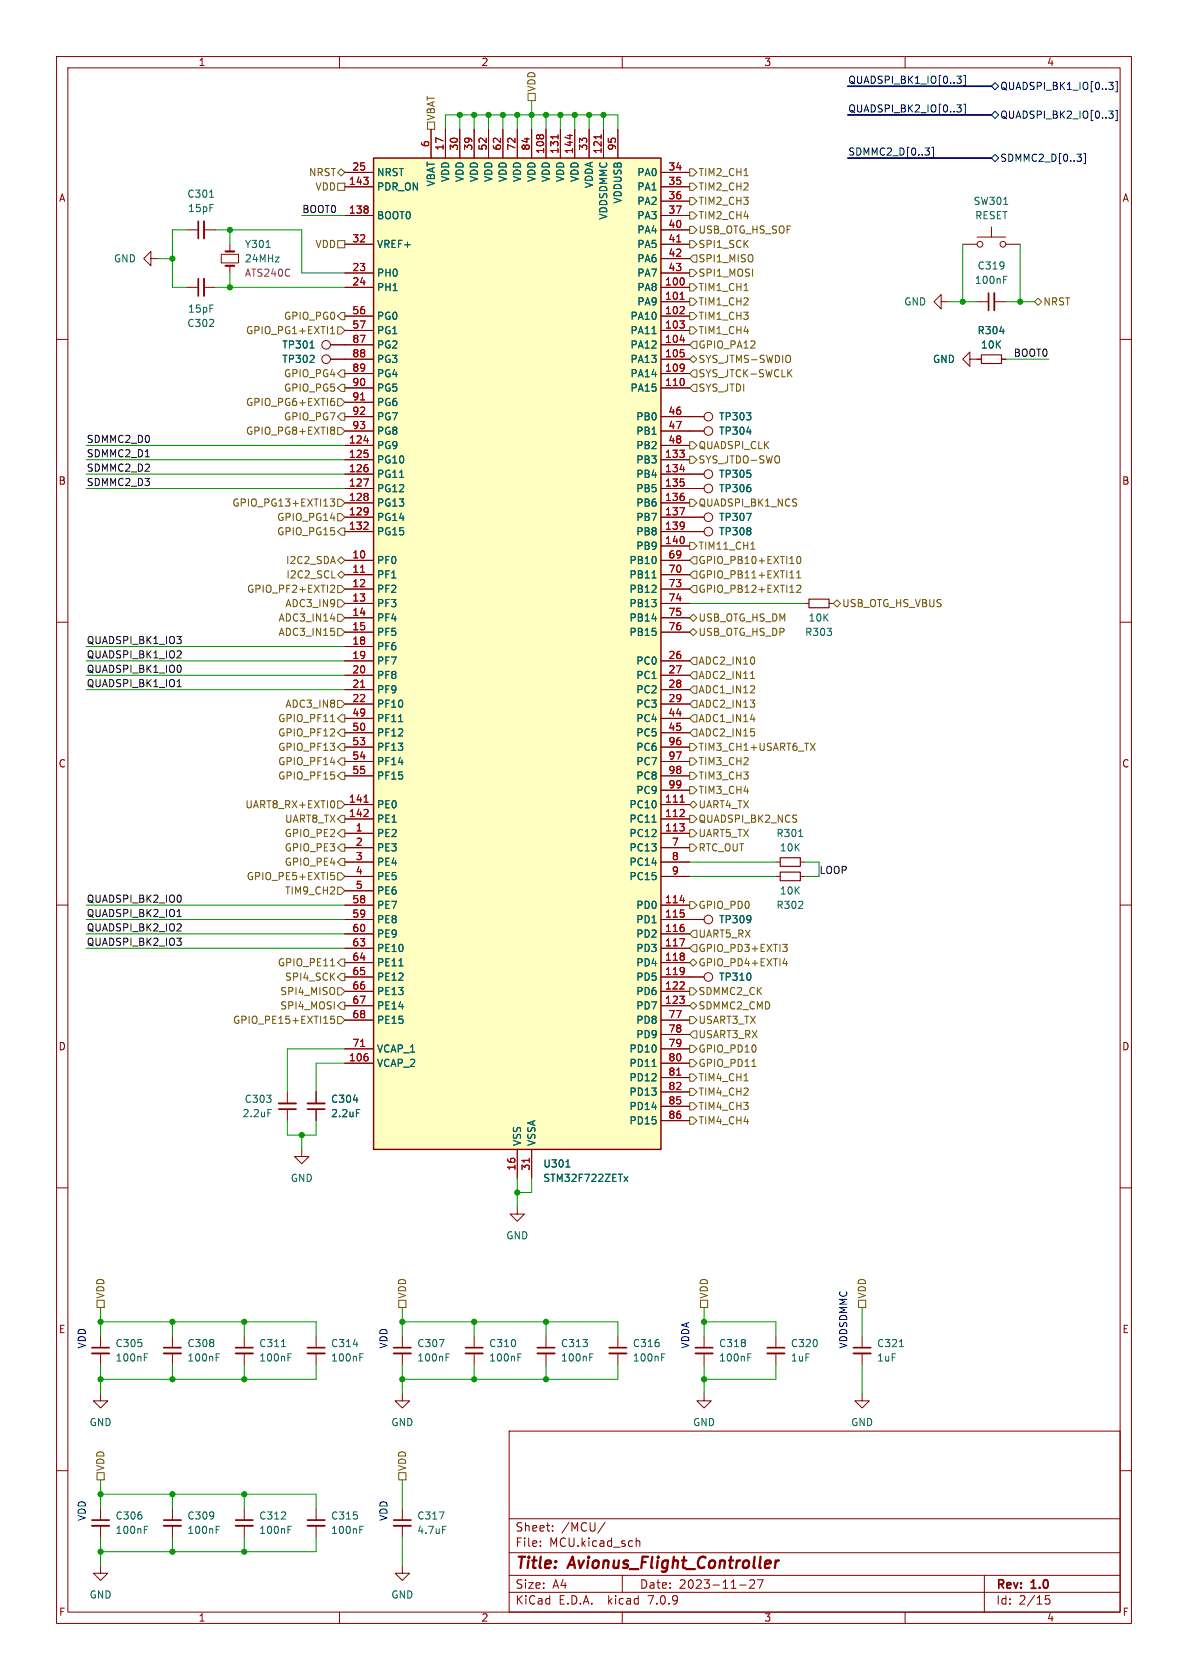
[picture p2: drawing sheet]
<svg xmlns="http://www.w3.org/2000/svg" width="210mm" height="297mm" viewBox="0 0 210 297" stroke-linecap="round" stroke-linejoin="round" font-family="sans-serif">
<defs><g id="words">
<g font-size="2.8" fill="#840000">
<text x="91" y="277.9">Title:</text>
<text x="100.7" y="277.9">Avionus_Flight_Controller</text>
</g>
<g font-size="2.1" fill="#840000">
<text x="91" y="273.7">File:</text>
<text x="91" y="271">Sheet:</text>
<text x="97.1" y="273.7">MCU.kicad_sch</text>
<text x="99.2" y="271">/MCU/</text>
<text x="91" y="281.1">Size:</text>
<text x="97.7" y="281.1">A4</text>
<text x="113" y="281.1">Date:</text>
<text x="120" y="281.1">2023-11-27</text>
<text x="176" y="281.3">Rev:</text>
<text x="182.4" y="281.3">1.0</text>
<text x="91" y="283.9">KiCad</text>
<text x="98.7" y="283.9">E.D.A.</text>
<text x="107.6" y="283.9">kicad</text>
<text x="114.9" y="283.9">7.0.9</text>
<text x="176" y="283.9">Id:</text>
<text x="180.1" y="283.9">2/15</text>
</g>
<g font-size="1.8" fill="#840000">
<text x="35" y="11.9">1</text>
<text x="85" y="11.9">2</text>
<text x="135" y="11.9">3</text>
<text x="185" y="11.9">4</text>
<text x="10.3" y="35.9">A</text>
<text x="198.4" y="35.9">A</text>
<text x="10.3" y="85.9">B</text>
<text x="198.3" y="85.9">B</text>
<text x="10.3" y="135.9">C</text>
<text x="198.3" y="135.9">C</text>
<text x="10.3" y="185.9">D</text>
<text x="198.3" y="185.9">D</text>
<text x="10.3" y="235.9">E</text>
<text x="198.3" y="235.9">E</text>
<text x="10.3" y="285.9">F</text>
<text x="35" y="286.9">1</text>
<text x="85" y="286.9">2</text>
<text x="135" y="286.9">3</text>
<text x="185" y="286.9">4</text>
<text x="198.4" y="285.9">F</text>
</g>
<g font-size="1.8" fill="#725600">
<text x="94.8" y="16.3" transform="rotate(-90 94.8 16.3)">VDD</text>
<text x="77.1" y="21.4" transform="rotate(-90 77.1 21.4)">VBAT</text>
<text x="54.5" y="31.3">NRST</text>
<text x="55.7" y="33.9">VDD</text>
<text x="123.4" y="33.9">TIM2_CH2</text>
<text x="123.4" y="31.3">TIM2_CH1</text>
<text x="123.4" y="41.5">USB_OTG_HS_SOF</text>
<text x="123.4" y="36.4">TIM2_CH3</text>
<text x="123.4" y="39">TIM2_CH4</text>
<text x="55.7" y="44">VDD</text>
<text x="123.4" y="44">SPI1_SCK</text>
<text x="123.4" y="46.6">SPI1_MISO</text>
<text x="123.4" y="51.7">TIM1_CH1</text>
<text x="123.4" y="49.1">SPI1_MOSI</text>
<text x="43.4" y="59.3">GPIO_PG1+EXTI1</text>
<text x="50.1" y="56.7">GPIO_PG0</text>
<text x="123.4" y="59.3">TIM1_CH4</text>
<text x="123.4" y="56.7">TIM1_CH3</text>
<text x="123.4" y="54.2">TIM1_CH2</text>
<text x="184.3" y="54.2">NRST</text>
<text x="123.4" y="61.8">GPIO_PA12</text>
<text x="123.4" y="64.4">SYS_JTMS-SWDIO</text>
<text x="43.4" y="72">GPIO_PG6+EXTI6</text>
<text x="50.1" y="69.4">GPIO_PG5</text>
<text x="50.1" y="66.9">GPIO_PG4</text>
<text x="123.4" y="66.9">SYS_JTCK-SWCLK</text>
<text x="123.4" y="69.4">SYS_JTDI</text>
<text x="43.4" y="77.1">GPIO_PG8+EXTI8</text>
<text x="50.1" y="74.5">GPIO_PG7</text>
<text x="123.4" y="79.6">QUADSPI_CLK</text>
<text x="123.4" y="82.1">SYS_JTDO-SWO</text>
<text x="41" y="89.8">GPIO_PG13+EXTI13</text>
<text x="123.4" y="89.8">QUADSPI_BK1_NCS</text>
<text x="48.9" y="92.3">GPIO_PG14</text>
<text x="48.9" y="94.8">GPIO_PG15</text>
<text x="50.5" y="99.9">I2C2_SDA</text>
<text x="123.4" y="99.9">GPIO_PB10+EXTI10</text>
<text x="123.4" y="97.4">TIM11_CH1</text>
<text x="43.6" y="105">GPIO_PF2+EXTI2</text>
<text x="50.3" y="107.5">ADC3_IN9</text>
<text x="50.5" y="102.5">I2C2_SCL</text>
<text x="123.4" y="105">GPIO_PB12+EXTI12</text>
<text x="123.4" y="102.5">GPIO_PB11+EXTI11</text>
<text x="148.8" y="107.5">USB_OTG_HS_VBUS</text>
<text x="49.1" y="110.1">ADC3_IN14</text>
<text x="49.1" y="112.6">ADC3_IN15</text>
<text x="123.4" y="112.6">USB_OTG_HS_DP</text>
<text x="123.4" y="110.1">USB_OTG_HS_DM</text>
<text x="123.4" y="117.7">ADC2_IN10</text>
<text x="50.3" y="125.3">ADC3_IN8</text>
<text x="123.4" y="125.3">ADC2_IN13</text>
<text x="123.4" y="122.8">ADC1_IN12</text>
<text x="123.4" y="120.2">ADC2_IN11</text>
<text x="49.1" y="130.4">GPIO_PF12</text>
<text x="49.1" y="127.9">GPIO_PF11</text>
<text x="123.4" y="127.9">ADC1_IN14</text>
<text x="123.4" y="130.4">ADC2_IN15</text>
<text x="49.1" y="132.9">GPIO_PF13</text>
<text x="49.1" y="135.5">GPIO_PF14</text>
<text x="123.4" y="135.5">TIM3_CH2</text>
<text x="123.4" y="132.9">TIM3_CH1+USART6_TX</text>
<text x="43.3" y="143.1">UART8_RX+EXTI0</text>
<text x="49.1" y="138">GPIO_PF15</text>
<text x="123.4" y="138">TIM3_CH3</text>
<text x="123.4" y="140.6">TIM3_CH4</text>
<text x="123.4" y="143.1">UART4_TX</text>
<text x="50.2" y="148.2">GPIO_PE2</text>
<text x="50.3" y="145.6">UART8_TX</text>
<text x="123.4" y="145.6">QUADSPI_BK2_NCS</text>
<text x="123.4" y="148.2">UART5_TX</text>
<text x="43.5" y="155.8">GPIO_PE5+EXTI5</text>
<text x="50.2" y="153.3">GPIO_PE4</text>
<text x="50.2" y="150.7">GPIO_PE3</text>
<text x="123.4" y="150.7">RTC_OUT</text>
<text x="50.3" y="158.3">TIM9_CH2</text>
<text x="123.4" y="160.9">GPIO_PD0</text>
<text x="123.4" y="166">UART5_RX</text>
<text x="49" y="171">GPIO_PE11</text>
<text x="50.3" y="173.6">SPI4_SCK</text>
<text x="123.4" y="171">GPIO_PD4+EXTI4</text>
<text x="123.4" y="168.5">GPIO_PD3+EXTI3</text>
<text x="49.4" y="178.7">SPI4_MOSI</text>
<text x="49.4" y="176.1">SPI4_MISO</text>
<text x="123.4" y="178.7">SDMMC2_CMD</text>
<text x="123.4" y="176.1">SDMMC2_CK</text>
<text x="41.1" y="181.2">GPIO_PE15+EXTI15</text>
<text x="123.4" y="181.2">USART3_TX</text>
<text x="123.4" y="183.7">USART3_RX</text>
<text x="123.4" y="188.8">GPIO_PD11</text>
<text x="123.4" y="186.3">GPIO_PD10</text>
<text x="123.4" y="191.4">TIM4_CH1</text>
<text x="123.4" y="193.9">TIM4_CH2</text>
<text x="123.4" y="196.4">TIM4_CH3</text>
<text x="123.4" y="199">TIM4_CH4</text>
<text x="18.6" y="229.7" transform="rotate(-90 18.6 229.7)">VDD</text>
<text x="72" y="229.7" transform="rotate(-90 72 229.7)">VDD</text>
<text x="125.3" y="229.7" transform="rotate(-90 125.3 229.7)">VDD</text>
<text x="153.3" y="229.7" transform="rotate(-90 153.3 229.7)">VDD</text>
<text x="18.6" y="260.2" transform="rotate(-90 18.6 260.2)">VDD</text>
<text x="72" y="260.2" transform="rotate(-90 72 260.2)">VDD</text>
</g>
<g font-size="1.8" fill="#000084">
<text x="149.9" y="14.9">QUADSPI_BK1_IO[0..3]</text>
<text x="176.7" y="16.1">QUADSPI_BK1_IO[0..3]</text>
<text x="149.9" y="20">QUADSPI_BK2_IO[0..3]</text>
<text x="176.7" y="21.2">QUADSPI_BK2_IO[0..3]</text>
<text x="149.9" y="27.6">SDMMC2_D[0..3]</text>
<text x="176.7" y="28.8">SDMMC2_D[0..3]</text>
</g>
<g font-size="1.8" fill="#a90000">
<text x="75.9" y="26.1" transform="rotate(-90 75.9 26.1)">6</text>
<text x="78.5" y="26.7" transform="rotate(-90 78.5 26.7)">17</text>
<text x="81" y="26.7" transform="rotate(-90 81 26.7)">30</text>
<text x="83.6" y="26.7" transform="rotate(-90 83.6 26.7)">39</text>
<text x="86.1" y="26.7" transform="rotate(-90 86.1 26.7)">52</text>
<text x="88.6" y="26.7" transform="rotate(-90 88.6 26.7)">62</text>
<text x="91.2" y="26.7" transform="rotate(-90 91.2 26.7)">72</text>
<text x="93.7" y="26.7" transform="rotate(-90 93.7 26.7)">84</text>
<text x="96.3" y="27.3" transform="rotate(-90 96.3 27.3)">108</text>
<text x="98.8" y="27.3" transform="rotate(-90 98.8 27.3)">131</text>
<text x="101.3" y="27.3" transform="rotate(-90 101.3 27.3)">144</text>
<text x="103.9" y="26.7" transform="rotate(-90 103.9 26.7)">33</text>
<text x="106.4" y="27.3" transform="rotate(-90 106.4 27.3)">121</text>
<text x="109" y="26.7" transform="rotate(-90 109 26.7)">95</text>
<text x="61.6" y="32.8">143</text>
<text x="62.2" y="30.2">25</text>
<text x="118.1" y="30.2">34</text>
<text x="118.1" y="32.8">35</text>
<text x="118.1" y="35.3">36</text>
<text x="61.6" y="37.8">138</text>
<text x="118.1" y="37.8">37</text>
<text x="118.1" y="40.4">40</text>
<text x="62.2" y="42.9">32</text>
<text x="118.1" y="42.9">41</text>
<text x="118.1" y="45.5">42</text>
<text x="62.2" y="48">23</text>
<text x="62.2" y="50.5">24</text>
<text x="117.5" y="50.5">100</text>
<text x="117.5" y="53.1">101</text>
<text x="118.1" y="48">43</text>
<text x="62.2" y="55.6">56</text>
<text x="62.2" y="58.2">57</text>
<text x="117.5" y="55.6">102</text>
<text x="117.5" y="58.2">103</text>
<text x="62.2" y="60.7">87</text>
<text x="62.2" y="63.2">88</text>
<text x="62.2" y="65.8">89</text>
<text x="117.5" y="60.7">104</text>
<text x="117.5" y="63.2">105</text>
<text x="117.5" y="65.8">109</text>
<text x="62.2" y="68.3">90</text>
<text x="62.2" y="70.9">91</text>
<text x="117.5" y="68.3">110</text>
<text x="62.2" y="73.4">92</text>
<text x="62.2" y="75.9">93</text>
<text x="118.1" y="73.4">46</text>
<text x="118.1" y="75.9">47</text>
<text x="61.6" y="78.5">124</text>
<text x="61.6" y="81">125</text>
<text x="61.6" y="83.6">126</text>
<text x="117.5" y="81">133</text>
<text x="117.5" y="83.6">134</text>
<text x="118.1" y="78.5">48</text>
<text x="61.6" y="86.1">127</text>
<text x="61.6" y="88.6">128</text>
<text x="117.5" y="86.1">135</text>
<text x="117.5" y="88.6">136</text>
<text x="61.6" y="91.2">129</text>
<text x="61.6" y="93.7">132</text>
<text x="117.5" y="91.2">137</text>
<text x="117.5" y="93.7">139</text>
<text x="62.2" y="98.8">10</text>
<text x="62.2" y="101.3">11</text>
<text x="117.5" y="96.3">140</text>
<text x="118.1" y="98.8">69</text>
<text x="118.1" y="101.3">70</text>
<text x="62.2" y="103.9">12</text>
<text x="62.2" y="106.4">13</text>
<text x="118.1" y="103.9">73</text>
<text x="118.1" y="106.4">74</text>
<text x="62.2" y="109">14</text>
<text x="62.2" y="111.5">15</text>
<text x="118.1" y="109">75</text>
<text x="118.1" y="111.5">76</text>
<text x="62.2" y="114">18</text>
<text x="62.2" y="116.6">19</text>
<text x="62.2" y="119.1">20</text>
<text x="118.1" y="116.6">26</text>
<text x="118.1" y="119.1">27</text>
<text x="62.2" y="121.7">21</text>
<text x="62.2" y="124.2">22</text>
<text x="118.1" y="121.7">28</text>
<text x="118.1" y="124.2">29</text>
<text x="62.2" y="126.7">49</text>
<text x="62.2" y="129.3">50</text>
<text x="62.2" y="131.8">53</text>
<text x="118.1" y="126.7">44</text>
<text x="118.1" y="129.3">45</text>
<text x="118.1" y="131.8">96</text>
<text x="62.2" y="134.4">54</text>
<text x="62.2" y="136.9">55</text>
<text x="118.1" y="134.4">97</text>
<text x="118.1" y="136.9">98</text>
<text x="61.6" y="142">141</text>
<text x="117.5" y="142">111</text>
<text x="118.1" y="139.4">99</text>
<text x="61.6" y="144.5">142</text>
<text x="62.8" y="147.1">1</text>
<text x="62.8" y="149.6">2</text>
<text x="117.5" y="144.5">112</text>
<text x="117.5" y="147.1">113</text>
<text x="118.7" y="149.6">7</text>
<text x="62.8" y="152.1">3</text>
<text x="62.8" y="154.7">4</text>
<text x="118.7" y="152.1">8</text>
<text x="118.7" y="154.7">9</text>
<text x="62.2" y="159.8">58</text>
<text x="62.8" y="157.2">5</text>
<text x="117.5" y="159.8">114</text>
<text x="62.2" y="162.3">59</text>
<text x="62.2" y="164.8">60</text>
<text x="62.2" y="167.4">63</text>
<text x="117.5" y="162.3">115</text>
<text x="117.5" y="164.8">116</text>
<text x="117.5" y="167.4">117</text>
<text x="62.2" y="169.9">64</text>
<text x="62.2" y="172.5">65</text>
<text x="117.5" y="169.9">118</text>
<text x="117.5" y="172.5">119</text>
<text x="62.2" y="175">66</text>
<text x="62.2" y="177.5">67</text>
<text x="117.5" y="175">122</text>
<text x="117.5" y="177.5">123</text>
<text x="62.2" y="180.1">68</text>
<text x="62.2" y="185.2">71</text>
<text x="118.1" y="180.1">77</text>
<text x="118.1" y="182.6">78</text>
<text x="118.1" y="185.2">79</text>
<text x="61.6" y="187.7">106</text>
<text x="118.1" y="187.7">80</text>
<text x="118.1" y="190.2">81</text>
<text x="118.1" y="192.8">82</text>
<text x="118.1" y="195.3">85</text>
<text x="118.1" y="197.9">86</text>
<text x="91.2" y="207.1" transform="rotate(-90 91.2 207.1)">16</text>
<text x="93.7" y="207.1" transform="rotate(-90 93.7 207.1)">31</text>
</g>
<g font-size="1.8" fill="#006464">
<text x="33" y="35.2">C301</text>
<text x="66.5" y="33.9">PDR_ON</text>
<text x="66.5" y="31.3">NRST</text>
<text x="77.1" y="33.1" transform="rotate(-90 77.1 33.1)">VBAT</text>
<text x="79.6" y="32.3" transform="rotate(-90 79.6 32.3)">VDD</text>
<text x="82.1" y="32.3" transform="rotate(-90 82.1 32.3)">VDD</text>
<text x="84.7" y="32.3" transform="rotate(-90 84.7 32.3)">VDD</text>
<text x="87.2" y="32.3" transform="rotate(-90 87.2 32.3)">VDD</text>
<text x="89.8" y="32.3" transform="rotate(-90 89.8 32.3)">VDD</text>
<text x="92.3" y="32.3" transform="rotate(-90 92.3 32.3)">VDD</text>
<text x="94.8" y="32.3" transform="rotate(-90 94.8 32.3)">VDD</text>
<text x="97.4" y="32.3" transform="rotate(-90 97.4 32.3)">VDD</text>
<text x="99.9" y="32.3" transform="rotate(-90 99.9 32.3)">VDD</text>
<text x="102.5" y="32.3" transform="rotate(-90 102.5 32.3)">VDD</text>
<text x="105" y="33.4" transform="rotate(-90 105 33.4)">VDDA</text>
<text x="112.6" y="31.3">PA0</text>
<text x="112.6" y="33.9">PA1</text>
<text x="33.1" y="37.7">15pF</text>
<text x="66.5" y="39">BOOT0</text>
<text x="107.5" y="38.9" transform="rotate(-90 107.5 38.9)">VDDSDMMC</text>
<text x="110.1" y="36.1" transform="rotate(-90 110.1 36.1)">VDDUSB</text>
<text x="112.6" y="36.4">PA2</text>
<text x="112.6" y="39">PA3</text>
<text x="112.6" y="41.5">PA4</text>
<text x="172" y="36.4">SW301</text>
<text x="172.3" y="39">RESET</text>
<text x="20" y="46.6">GND</text>
<text x="43.2" y="44">Y301</text>
<text x="43.2" y="46.6">24MHz</text>
<text x="66.5" y="44">VREF+</text>
<text x="112.6" y="44">PA5</text>
<text x="112.6" y="46.6">PA6</text>
<text x="172.7" y="47.9">C319</text>
<text x="66.5" y="49.1">PH0</text>
<text x="66.5" y="51.7">PH1</text>
<text x="112.6" y="51.7">PA8</text>
<text x="112.6" y="49.1">PA7</text>
<text x="172.2" y="50.4">100nF</text>
<text x="33" y="58">C302</text>
<text x="33.1" y="55.5">15pF</text>
<text x="66.5" y="56.7">PG0</text>
<text x="66.5" y="59.3">PG1</text>
<text x="111.4" y="56.7">PA10</text>
<text x="111.4" y="59.3">PA11</text>
<text x="112.6" y="54.2">PA9</text>
<text x="159.7" y="54.2">GND</text>
<text x="172.7" y="59.3">R304</text>
<text x="49.8" y="61.8">TP301</text>
<text x="49.8" y="64.4">TP302</text>
<text x="66.5" y="61.8">PG2</text>
<text x="66.5" y="64.4">PG3</text>
<text x="111.4" y="61.8">PA12</text>
<text x="111.4" y="64.4">PA13</text>
<text x="164.8" y="64.4">GND</text>
<text x="173.3" y="61.8">10K</text>
<text x="66.5" y="66.9">PG4</text>
<text x="66.5" y="69.4">PG5</text>
<text x="66.5" y="72">PG6</text>
<text x="111.4" y="66.9">PA14</text>
<text x="111.4" y="69.4">PA15</text>
<text x="66.5" y="74.5">PG7</text>
<text x="66.5" y="77.1">PG8</text>
<text x="112.4" y="74.5">PB0</text>
<text x="112.4" y="77.1">PB1</text>
<text x="127" y="77.1">TP304</text>
<text x="127" y="74.5">TP303</text>
<text x="66.5" y="79.6">PG9</text>
<text x="66.5" y="82.1">PG10</text>
<text x="112.4" y="82.1">PB3</text>
<text x="112.4" y="79.6">PB2</text>
<text x="66.5" y="84.7">PG11</text>
<text x="66.5" y="87.2">PG12</text>
<text x="66.5" y="89.8">PG13</text>
<text x="112.4" y="84.7">PB4</text>
<text x="112.4" y="87.2">PB5</text>
<text x="112.4" y="89.8">PB6</text>
<text x="127" y="84.7">TP305</text>
<text x="127" y="87.2">TP306</text>
<text x="66.5" y="92.3">PG14</text>
<text x="66.5" y="94.8">PG15</text>
<text x="112.4" y="92.3">PB7</text>
<text x="112.4" y="94.8">PB8</text>
<text x="127" y="92.3">TP307</text>
<text x="127" y="94.8">TP308</text>
<text x="66.5" y="99.9">PF0</text>
<text x="111.2" y="99.9">PB10</text>
<text x="112.4" y="97.4">PB9</text>
<text x="66.5" y="102.5">PF1</text>
<text x="66.5" y="105">PF2</text>
<text x="66.5" y="107.5">PF3</text>
<text x="111.2" y="102.5">PB11</text>
<text x="111.2" y="105">PB12</text>
<text x="111.2" y="107.5">PB13</text>
<text x="66.5" y="110.1">PF4</text>
<text x="66.5" y="112.6">PF5</text>
<text x="111.2" y="110.1">PB14</text>
<text x="111.2" y="112.6">PB15</text>
<text x="142.2" y="112.6">R303</text>
<text x="142.8" y="110.1">10K</text>
<text x="66.5" y="115.2">PF6</text>
<text x="66.5" y="117.7">PF7</text>
<text x="112.4" y="117.7">PC0</text>
<text x="66.5" y="120.2">PF8</text>
<text x="66.5" y="122.8">PF9</text>
<text x="66.5" y="125.3">PF10</text>
<text x="112.4" y="120.2">PC1</text>
<text x="112.4" y="122.8">PC2</text>
<text x="112.4" y="125.3">PC3</text>
<text x="66.5" y="127.9">PF11</text>
<text x="66.5" y="130.4">PF12</text>
<text x="112.4" y="127.9">PC4</text>
<text x="112.4" y="130.4">PC5</text>
<text x="66.5" y="132.9">PF13</text>
<text x="66.5" y="135.5">PF14</text>
<text x="112.4" y="132.9">PC6</text>
<text x="112.4" y="135.5">PC7</text>
<text x="66.5" y="143.1">PE0</text>
<text x="66.5" y="138">PF15</text>
<text x="111.2" y="143.1">PC10</text>
<text x="112.4" y="138">PC8</text>
<text x="112.4" y="140.6">PC9</text>
<text x="66.5" y="148.2">PE2</text>
<text x="66.5" y="145.6">PE1</text>
<text x="111.2" y="145.6">PC11</text>
<text x="111.2" y="148.2">PC12</text>
<text x="137.1" y="148.2">R301</text>
<text x="66.5" y="150.7">PE3</text>
<text x="66.5" y="153.3">PE4</text>
<text x="66.5" y="155.8">PE5</text>
<text x="111.2" y="150.7">PC13</text>
<text x="111.2" y="153.3">PC14</text>
<text x="111.2" y="155.8">PC15</text>
<text x="137.8" y="150.7">10K</text>
<text x="66.5" y="158.3">PE6</text>
<text x="66.5" y="160.9">PE7</text>
<text x="112.4" y="160.9">PD0</text>
<text x="137.1" y="160.9">R302</text>
<text x="137.8" y="158.3">10K</text>
<text x="66.5" y="163.4">PE8</text>
<text x="66.5" y="166">PE9</text>
<text x="112.4" y="163.4">PD1</text>
<text x="112.4" y="166">PD2</text>
<text x="127" y="163.4">TP309</text>
<text x="66.5" y="168.5">PE10</text>
<text x="66.5" y="171">PE11</text>
<text x="66.5" y="173.6">PE12</text>
<text x="112.4" y="168.5">PD3</text>
<text x="112.4" y="171">PD4</text>
<text x="112.4" y="173.6">PD5</text>
<text x="127" y="173.6">TP310</text>
<text x="66.5" y="176.1">PE13</text>
<text x="66.5" y="178.7">PE14</text>
<text x="112.4" y="176.1">PD6</text>
<text x="112.4" y="178.7">PD7</text>
<text x="66.5" y="181.2">PE15</text>
<text x="112.4" y="181.2">PD8</text>
<text x="112.4" y="183.7">PD9</text>
<text x="66.5" y="188.8">VCAP_2</text>
<text x="66.5" y="186.3">VCAP_1</text>
<text x="111.2" y="186.3">PD10</text>
<text x="111.2" y="188.8">PD11</text>
<text x="111.2" y="191.4">PD12</text>
<text x="42.8" y="197.7">2.2uF</text>
<text x="43.1" y="195.2">C303</text>
<text x="58.4" y="195.2">C304</text>
<text x="58.4" y="197.7">2.2uF</text>
<text x="111.2" y="193.9">PD13</text>
<text x="111.2" y="196.4">PD14</text>
<text x="92.3" y="202.7" transform="rotate(-90 92.3 202.7)">VSS</text>
<text x="94.8" y="202.7" transform="rotate(-90 94.8 202.7)">VSSA</text>
<text x="111.2" y="199">PD15</text>
<text x="51.3" y="209.1">GND</text>
<text x="95.9" y="206.6">U301</text>
<text x="95.9" y="209.1">STM32F722ZETx</text>
<text x="89.4" y="219.3">GND</text>
<text x="20.3" y="238.4">C305</text>
<text x="33" y="238.4">C308</text>
<text x="45.7" y="238.4">C311</text>
<text x="58.4" y="238.4">C314</text>
<text x="73.7" y="238.4">C307</text>
<text x="86.4" y="238.4">C310</text>
<text x="99.1" y="238.4">C313</text>
<text x="111.8" y="238.4">C316</text>
<text x="127" y="238.4">C318</text>
<text x="139.7" y="238.4">C320</text>
<text x="154.9" y="238.4">C321</text>
<text x="20.3" y="240.9">100nF</text>
<text x="33" y="240.9">100nF</text>
<text x="45.7" y="240.9">100nF</text>
<text x="58.4" y="240.9">100nF</text>
<text x="73.7" y="240.9">100nF</text>
<text x="86.4" y="240.9">100nF</text>
<text x="99.1" y="240.9">100nF</text>
<text x="111.8" y="240.9">100nF</text>
<text x="127" y="240.9">100nF</text>
<text x="139.7" y="240.9">1uF</text>
<text x="154.9" y="240.9">1uF</text>
<text x="15.7" y="252.3">GND</text>
<text x="69.1" y="252.3">GND</text>
<text x="122.4" y="252.3">GND</text>
<text x="150.4" y="252.3">GND</text>
<text x="20.3" y="268.8">C306</text>
<text x="33" y="268.8">C309</text>
<text x="45.7" y="268.8">C312</text>
<text x="58.4" y="268.8">C315</text>
<text x="73.7" y="268.8">C317</text>
<text x="20.3" y="271.4">100nF</text>
<text x="33" y="271.4">100nF</text>
<text x="45.7" y="271.4">100nF</text>
<text x="58.4" y="271.4">100nF</text>
<text x="73.7" y="271.4">4.7uF</text>
<text x="15.7" y="282.8">GND</text>
<text x="69.1" y="282.8">GND</text>
</g>
<g font-size="1.8" fill="#0f0f0f">
<text x="53.3" y="37.7">BOOT0</text>
<text x="179.1" y="63.2">BOOT0</text>
<text x="15.2" y="80.9">SDMMC2_D1</text>
<text x="15.2" y="78.4">SDMMC2_D0</text>
<text x="15.2" y="83.5">SDMMC2_D2</text>
<text x="15.2" y="86">SDMMC2_D3</text>
<text x="15.2" y="114">QUADSPI_BK1_IO3</text>
<text x="15.2" y="119">QUADSPI_BK1_IO0</text>
<text x="15.2" y="116.5">QUADSPI_BK1_IO2</text>
<text x="15.2" y="121.6">QUADSPI_BK1_IO1</text>
<text x="144.8" y="154.6">LOOP</text>
<text x="15.2" y="159.7">QUADSPI_BK2_IO0</text>
<text x="15.2" y="164.8">QUADSPI_BK2_IO2</text>
<text x="15.2" y="162.2">QUADSPI_BK2_IO1</text>
<text x="15.2" y="167.3">QUADSPI_BK2_IO3</text>
</g>
<text font-size="1.8" fill="#840084" x="43.2" y="49.1">ATS240C</text>
<g font-size="1.8" fill="#0000c2">
<text x="15.2" y="238.5" transform="rotate(-90 15.2 238.5)">VDD</text>
<text x="68.6" y="238.5" transform="rotate(-90 68.6 238.5)">VDD</text>
<text x="121.9" y="238.5" transform="rotate(-90 121.9 238.5)">VDDA</text>
<text x="149.9" y="238.5" transform="rotate(-90 149.9 238.5)">VDDSDMMC</text>
<text x="15.2" y="269" transform="rotate(-90 15.2 269)">VDD</text>
<text x="68.6" y="269" transform="rotate(-90 68.6 269)">VDD</text>
</g>
</g></defs>
<g fill="none" stroke="#840000" stroke-width=".18">
<path d="M10 10h190v277h-190zM12 12h186v273h-186zM60 10v2M110 10v2M160 10v2M61 38.1h5M61 33h5M61 30.5h5M76.2 22.9v5M78.7 22.9v5M81.3 22.9v5M83.8 22.9v5"/>
<path d="M86.4 22.9v5M88.9 22.9v5M91.4 22.9v5M94 22.9v5M96.5 22.9v5M99.1 22.9v5M101.6 22.9v5M104.1 22.9v5M106.7 22.9v5M109.2 22.9v5M116.8 38.1h5.1M116.8 33h5.1"/>
<path d="M116.8 30.5h5.1M116.8 35.6h5.1M10 60h2M26.7 45.7v-1.2l-1.3 1.2 1.3 1.3v-1.3h1.2M33 50.8h2.1M33 40.6h2.1M36.1 50.8h2M36.1 40.6h2M39.1 45h3.1v1.5h-3.1zM40.6 43.2v1.3M40.6 47v1.3M61 43.2h5"/>
<path d="M61 50.8h5M61 55.9h5M61 58.4h5M61 48.3h5M116.8 53.3h5.1M116.8 43.2h5.1M116.8 50.8h5.1M116.8 55.9h5.1M116.8 58.4h5.1M116.8 48.3h5.1M116.8 40.6h5.1M116.8 45.7h5.1"/>
<path d="M166.4 53.3v-1.2l-1.3 1.2 1.3 1.3v-1.3h1.2M170.2 43.2h2.5M172.7 53.3h2.1M172.7 41.9h5.1M175.3 40.1v1.8M175.8 53.3h2M177.8 43.2h2.5M198 60h2M58.4 63.5h7.6M58.4 61h7.6M61 76.2h5M61 66h5"/>
<path d="M61 68.6h5M61 78.7h5M61 73.7h5M61 71.1h5M116.8 63.5h5.1M116.8 76.2h7.7M116.8 61h5.1M116.8 66h5.1M116.8 68.6h5.1M116.8 78.7h5.1M116.8 73.7h7.7M171.4 63.5v-1.3l-1.2 1.3 1.2 1.3v-1.3h2.1"/>
<path d="M177 63.5h.8M61 91.4h5M61 83.8h5M61 99.1h5M61 81.3h5M61 86.4h5M61 88.9h5M61 94h5M116.8 91.4h7.7M116.8 83.8h7.7M116.8 99.1h5.1M116.8 81.3h5.1"/>
<path d="M116.8 86.4h7.7M116.8 88.9h5.1M116.8 94h7.7M116.8 96.5h5.1M10 110h2M61 106.7h5M61 101.6h5M61 104.1h5M61 109.2h5M61 111.8h5M61 114.3h5M61 116.8h5"/>
<path d="M61 119.4h5M116.8 106.7h5.1M116.8 101.6h5.1M116.8 104.1h5.1M116.8 109.2h5.1M116.8 111.8h5.1M116.8 116.8h5.1M116.8 119.4h5.1M142.2 106.7h.8M146.6 106.7h.7M198 110h2M61 121.9h5"/>
<path d="M61 124.5h5M61 127h5M61 129.5h5M61 132.1h5M61 134.6h5M61 137.2h5M116.8 121.9h5.1M116.8 124.5h5.1M116.8 127h5.1M116.8 129.5h5.1M116.8 132.1h5.1M116.8 134.6h5.1"/>
<path d="M116.8 137.2h5.1M116.8 139.7h5.1M10 160h2M61 147.3h5M61 142.2h5M61 144.8h5M61 149.9h5M61 152.4h5M61 154.9h5M61 157.5h5M116.8 147.3h5.1M116.8 142.2h5.1"/>
<path d="M116.8 144.8h5.1M116.8 149.9h5.1M116.8 152.4h5.1M116.8 154.9h5.1M137.2 152.4h.7M137.2 154.9h.7M141.5 152.4h.7M141.5 154.9h.7M198 160h2M61 160h5M61 162.6h5M61 165.1h5"/>
<path d="M61 167.6h5M61 170.2h5M61 172.7h5M61 175.3h5M61 177.8h5M116.8 160h5.1M116.8 162.6h7.7M116.8 165.1h5.1M116.8 167.6h5.1M116.8 170.2h5.1M116.8 172.7h7.7M116.8 175.3h5.1"/>
<path d="M116.8 177.8h5.1M50.8 193v2.1M50.8 196.1v2M55.9 193v2.1M55.9 196.1v2M61 188h5M61 180.3h5M61 185.4h5M116.8 188h5.1M116.8 180.3h5.1M116.8 185.4h5.1M116.8 182.9h5.1"/>
<path d="M116.8 190.5h5.1M116.8 193h5.1M116.8 195.6h5.1M116.8 198.1h5.1M10 210h2M53.3 203.2v1.3h1.3l-1.3 1.2-1.2-1.2h1.2M91.4 213.4v1.2h1.3l-1.3 1.3-1.2-1.3h1.2M91.4 203.2v5.1M94 203.2v5.1M198 210h2M17.8 236.2v2.1M17.8 239.3v2"/>
<path d="M30.5 236.2v2.1M30.5 239.3v2M43.2 236.2v2.1M43.2 239.3v2M55.9 236.2v2.1M55.9 239.3v2M71.1 236.2v2.1M71.1 239.3v2M83.8 236.2v2.1M83.8 239.3v2M96.5 236.2v2.1M96.5 239.3v2"/>
<path d="M109.2 236.2v2.1M109.2 239.3v2M124.5 236.2v2.1M124.5 239.3v2M137.2 236.2v2.1M137.2 239.3v2M152.4 236.2v2.1M152.4 239.3v2M10 260h2M17.8 246.4v1.2h1.2l-1.2 1.3-1.3-1.3h1.3M71.1 246.4v1.2h1.3l-1.3 1.3-1.3-1.3h1.3M90 253h108v32h-108z"/>
<path d="M124.5 246.4v1.2h1.2l-1.2 1.3-1.3-1.3h1.3M152.4 246.4v1.2h1.3l-1.3 1.3-1.3-1.3h1.3M198 260h2M17.8 276.9v1.2h1.2l-1.2 1.3-1.3-1.3h1.3M17.8 266.7v2M17.8 269.7v2.1M30.5 266.7v2M30.5 269.7v2.1M43.2 266.7v2M43.2 269.7v2.1M55.9 266.7v2M55.9 269.7v2.1"/>
<path d="M71.1 276.9v1.2h1.3l-1.3 1.3-1.3-1.3h1.3M71.1 266.7v2M71.1 269.7v2.1M90 278.5h108M90 274.5h108M90 268.5h108M95.5 273.2v.2M95.5 272.5v.1M97.7 270.5v.2M97.7 269.8v.1M107 269.1l-1.3 1.9M110 278.5v3"/>
<path d="M112.5 271.9v1.5M112.5 272.5l.2-.1 .3 .1 .1 .9M133.3 279.4v.5l-.8 .9h.9M134.9 279.3l-.6 1.5M174 278.5v6.5M60 285v2M90 281.5h108M110 285v2M130.8 280.2h1.1M160 285v2M185.5 282.1h-.7v.7l.2-.1h.5l.1 .2-.1 .5-.2 .2-.5-.2"/>
<circle cx="173.2" cy="43.2" r=".51"/>
<circle cx="177.3" cy="43.2" r=".51"/>
<circle cx="57.7" cy="61" r=".76"/>
<circle cx="57.7" cy="63.5" r=".76"/>
<circle cx="125.2" cy="73.7" r=".76"/>
<circle cx="125.2" cy="76.2" r=".76"/>
<circle cx="125.2" cy="94" r=".76"/>
<circle cx="125.2" cy="91.4" r=".76"/>
<circle cx="125.2" cy="86.4" r=".76"/>
<circle cx="125.2" cy="83.8" r=".76"/>
<circle cx="125.2" cy="172.7" r=".76"/>
<circle cx="125.2" cy="162.6" r=".76"/>
</g>
<path d="M137.1 275.9l-.1 1.3M137.7 275.9l-.4 .1-.2 .3" fill="none" stroke="#840000" stroke-width=".4"/>
<path d="M173.5 62.7h3.5v1.6h-3.5zM143 105.9h3.6v1.5h-3.6zM137.9 151.6h3.6v1.6h-3.6zM137.9 154.2h3.6v1.5h-3.6z" fill="none" stroke="#840000" stroke-width=".2"/>
<g fill="none" stroke="#840000" stroke-width=".33">
<path d="M36.1 39.1v3.1M36.1 49.3v3M175.8 51.8v3.1M49.3 195.1h3M54.4 195.1h3M16.3 239.3h3M29 239.3h3M41.7 239.3h3M54.4 239.3h3M69.6 239.3h3M82.3 239.3h3M95 239.3h3"/>
<path d="M107.7 239.3h3M122.9 239.3h3.1M135.6 239.3h3.1M150.9 239.3h3M16.3 269.7h3M29 269.7h3M41.7 269.7h3M54.4 269.7h3M69.6 269.7h3"/>
</g>
<g fill="none" stroke="#840000" stroke-width=".3">
<path d="M35.1 39.1v3.1M35.1 49.3v3M174.8 51.8v3.1M49.3 196.1h3M54.4 196.1h3M16.3 238.3h3M29 238.3h3M41.7 238.3h3M54.4 238.3h3M69.6 238.3h3M82.3 238.3h3M95 238.3h3"/>
<path d="M107.7 238.3h3M122.9 238.3h3.1M135.6 238.3h3.1M150.9 238.3h3M16.3 268.7h3M29 268.7h3M41.7 268.7h3M54.4 268.7h3M69.6 268.7h3"/>
</g>
<g fill="none" stroke="#006464" stroke-width=".18">
<path d="M37 34.9h.8M177.4 36.1h.8M47 43.8h.8M115.3 59h.7M176.7 58.6h.8M177.4 49.4h.4M177.4 48.8h.6M54.8 61.5h.7M132 76.4h.8M70.6 84.4h.8M131.9 90.7h.9l-.5 1.3M115.3 102.2h.7"/>
<path d="M70.5 127.6h.7M115.3 145.4h.7M141.2 147.9h.7M70.5 170.8h.7M47.4 196.2h.6M62.5 194.5h.7M63 196.2h.6M115.3 188.5h.7M100 206.3h.8M110.3 208l.7 .9M111 208l-.7 .9M25.5 240h.4"/>
<path d="M25.5 239.3h.6M38.2 240h.4M38.2 239.3h.6M49.8 238.1h.7M50.9 240h.4M50.9 239.3h.6M62.5 237.7h.7M63.6 240h.4M63.6 239.3h.6M77.6 236.8h.9l-.6 1.3M78.9 240h.4M78.9 239.3h.6"/>
<path d="M91.6 240h.4M91.6 239.3h.6M104.3 240h.4M104.3 239.3h.6M117 240h.4M117 239.3h.6M132.2 240h.4M132.2 239.3h.6M159 238.1h.7M25.5 270.4h.4M25.5 269.8h.6M38.2 270.4h.4"/>
<path d="M38.2 269.8h.6M50.9 270.4h.4M50.9 269.8h.6M63.6 270.4h.4M63.6 269.8h.6M77.6 267.3h.9l-.6 1.3M78.2 269.8h.7"/>
</g>
<path d="M66 27.9h50.8v175.3h-50.8z" fill="#ffffc2" stroke="#ffffc2" stroke-width=".18"/>
<path d="M66 27.9h50.8v175.3h-50.8z" fill="none" stroke="#840000" stroke-width=".25"/>
<g fill="none" stroke="#a90000" stroke-width=".18">
<path d="M98.6 23.8v.8M100.8 23.8v.8M106.3 23.8v.8M119.6 42.8h.7M120.2 55.5h.8M120.2 52.9h.8M120.9 54.3v.4M63.7 70.7h.8M64.3 77.9h.8M120.2 60.1h.8M64.3 84.7h.8l-.5 1.2M64.3 93.6h.8"/>
<path d="M65 92.4v.4M120.2 89.8h.8l-.5 1.2M120.2 83h.8M63.7 101.2h.8M63.7 121.5h.8M64.3 144.4h.8M64.3 141.8h.8M65 143.2v.4M120.2 144.4h.8M120.2 141.8h.8M120.2 159.2h.8M120.9 143.2v.4"/>
<path d="M120.2 166h.8l-.5 1.2M120.2 174.8h.8M120.9 173.7v.4M63.7 185h.8M119.6 190.1h.7M93.6 204.8v.7"/>
</g>
<path d="M39.9 47h1.5M39.9 44.5h1.5" fill="none" stroke="#840000" stroke-width=".38"/>
<g fill="none" stroke="#725600" stroke-width=".18">
<path d="M93.3 16.5h1.3v1.3h-1.3zM59.7 32.4h1.3v1.3h-1.3zM59.7 30.5l.6-.7 .7 .7-.7 .6zM75.6 21.6h1.2v1.3h-1.2zM121.9 34.9h.7l.6 .7-.6 .6h-.7zM121.9 37.5h.7l.6 .6-.6 .6h-.7zM121.9 32.4h.7l.6 .6-.6 .7h-.7zM121.9 29.8h.7l.6 .7-.6 .6h-.7zM131.5 31.1h.7M58.4 59h.8M58.6 58l.2-.3v1.3M59.7 42.5h1.3v1.3h-1.3z"/>
<path d="M59.7 55.9l.6-.7h.7v1.3h-.7zM59.7 57.8h.6l.7 .6-.7 .7h-.6zM121.9 42.5h.7l.6 .7-.6 .6h-.7zM121.9 57.8h.7l.6 .6-.6 .7h-.7zM121.9 50.2h.7l.6 .6-.6 .6h-.7zM121.9 47.6h.7l.6 .7-.6 .6h-.7zM121.9 55.2h.7l.6 .7-.6 .6h-.7zM121.9 45.7l.7-.6h.6v1.3h-.6zM121.9 40h.7l.6 .6-.6 .7h-.7zM121.9 52.7h.7l.6 .6-.6 .7h-.7zM131.5 51.4h.7M182.9 53.3l.6-.6 .6 .6-.6 .7z"/>
<path d="M58.7 70.9l.3 .1 .2 .2-.1 .4-.4 .1M58.7 75.5h.2l.3 .3-.3 .3M58.7 76.1h.2M58.8 70.4h.2M58.9 76.1l.3 .2v.2l-.2 .2-.3 .1M59.7 70.5h.6l.7 .6-.7 .7h-.6zM59.7 66l.6-.6h.7v1.3h-.7zM59.7 75.6h.6l.7 .6-.7 .6h-.6zM60.3 67.9h.7v1.3h-.7l-.6-.6zM60.3 73h.7v1.3h-.7l-.6-.6zM121.9 61l.7-.7h.6v1.3h-.6zM121.9 78.1h.7l.6 .6-.6 .7h-.7z"/>
<path d="M121.9 63.5l.7-.6 .6 .6-.6 .6zM121.9 68.6l.7-.7h.6v1.3h-.6zM122.6 65.4h.6v1.3h-.6l-.7-.7zM139.4 65.9l.6 .7M139.6 62.9a.9 .9 0 0 1 0 1.1M140 65.3l-.7 .8M58.4 88.2h.8l-.5 .5 .4 .1v.6l-.2 .1-.5-.1M59.7 99.1l.6-.7 .7 .7-.7 .6zM59.7 88.3h.6l.7 .6-.7 .6h-.6zM59.7 90.8h.6l.7 .6-.7 .7h-.6zM59.7 94l.6-.7h.7v1.3h-.7zM121.9 80.6h.7l.6 .7-.6 .6h-.7z"/>
<path d="M121.9 88.3h.7l.6 .6-.6 .6h-.7zM121.9 95.9h.7l.6 .6-.6 .7h-.7zM122.6 98.4h.6v1.3h-.6l-.7-.6zM132.7 97.1h.8M141 98.5l.1-.1a.68 .68 0 0 1 .5 .6 .68 .68 0 0 1-.5 .6l-.1-.1-.2-.3zM58.4 109.4h.8M58.6 103.4l.4 .1 .2 .3-.8 .9h.8M58.7 102.2h.6M59.1 111.7v.5M59.7 106h.6l.7 .7-.7 .6h-.6zM59.7 108.6h.6l.7 .6-.7 .7h-.6zM59.7 101.6l.6-.6 .7 .6-.7 .6z"/>
<path d="M59.7 103.5h.6l.7 .6-.7 .7h-.6zM59.7 111.1h.6l.7 .7-.7 .6h-.6zM121.9 119.4l.7-.7h.6v1.3h-.6zM121.9 111.8l.7-.7 .6 .7-.6 .6zM121.9 109.2l.7-.6 .6 .6-.6 .7zM121.9 101.6l.7-.6h.6v1.2h-.6zM122.6 116.2h.6v1.3h-.6l-.7-.7zM122.6 103.5h.6v1.3h-.6l-.7-.7zM132.7 120h.7M133.3 116.4v.8M139.6 102.2h.8M140.8 102.2h.8"/>
<path d="M140.8 103.6l.5-.2 .3 .4-.8 .9h.8M140.8 101.3l.4-.4v1.3M147.3 106.7l.7-.7 .6 .7-.6 .6zM58.4 127.6h.8M59.7 123.8h.6l.7 .7-.7 .6h-.6zM59.7 134.6l.6-.6h.7v1.3h-.7zM59.7 129.5l.6-.6h.7v1.3h-.7zM60.3 131.4h.7v1.3h-.7l-.6-.6zM60.3 136.5h.7v1.3h-.7l-.6-.6zM60.3 126.4h.7v1.2h-.7l-.6-.6zM121.9 136.5h.7l.6 .7-.6 .6h-.7zM121.9 139.1h.7l.6 .6-.6 .6h-.7z"/>
<path d="M121.9 134h.7l.6 .6-.6 .7h-.7zM121.9 131.4h.7l.6 .7-.6 .6h-.7zM122.6 123.8h.6v1.3h-.6l-.7-.6zM122.6 126.4h.6v1.2h-.6l-.7-.6zM122.6 128.9h.6v1.3h-.6l-.7-.7zM122.6 121.3h.6v1.3h-.6l-.7-.7zM132.6 123.8h.8l-.4 .5M132.6 122.5h.8M132.7 127.2h.8M133.3 124.4v.5M133.3 121.4v.4M133.3 129.5v.5"/>
<path d="M143.3 131.4l.8 1.3M144.1 131.4l-.8 1.3M58.5 154.2h.6M58.6 154.7h.3l.3 .3-.2 .5h-.4M59 141.6l.2 .4-.2 .8M59.7 141.6h.6l.7 .6-.7 .7h-.6zM59.7 156.8h.6l.7 .7-.7 .6h-.6zM59.7 152.4l.6-.6h.7v1.2h-.7zM59.7 154.3h.6l.7 .6-.7 .7h-.6zM60.3 144.1h.7v1.3h-.7l-.6-.6zM60.3 146.7h.7v1.3h-.7l-.6-.7zM60.3 149.2h.7v1.3h-.7l-.6-.6z"/>
<path d="M121.9 144.1h.7l.6 .7-.6 .6h-.7zM121.9 149.2h.7l.6 .7-.6 .6h-.7zM121.9 142.2l.7-.6 .6 .6-.6 .7zM121.9 146.7h.7l.6 .6-.6 .7h-.7zM121.9 159.4h.7l.6 .6-.6 .7h-.7zM58.4 170.8h.8M59.1 179.6h-.6l-.1 .7 .2-.2 .4 .1 .2 .2-.1 .4-.2 .1-.5-.1M59.7 170.2l.6-.7h.7v1.3h-.7zM59.7 179.7h.6l.7 .6-.7 .7h-.6zM59.7 174.6h.6l.7 .7-.7 .6h-.6zM60.3 172.1h.7v1.3h-.7l-.6-.7zM60.3 177.2h.7v1.2h-.7l-.6-.6z"/>
<path d="M121.9 177.8l.7-.6 .6 .6-.6 .6zM121.9 170.2l.7-.7 .6 .7-.6 .6zM121.9 179.7h.7l.6 .6-.6 .7h-.7zM121.9 174.6h.7l.6 .7-.6 .6h-.7zM122.6 164.5h.6v1.2h-.6l-.7-.6zM122.6 167h.6v1.3h-.6l-.7-.7zM138.4 166.9h.7l-.4 .5 .4 .2v.4l-.2 .2h-.4M138.4 170.3h.8M139 169.9v.9M121.9 187.3h.7l.6 .7-.6 .6h-.7zM121.9 184.8h.7l.6 .6-.6 .7h-.7zM121.9 189.9h.7l.6 .6-.6 .6h-.7z"/>
<path d="M121.9 192.4h.7l.6 .6-.6 .7h-.7zM121.9 194.9h.7l.6 .7-.6 .6h-.7zM121.9 197.5h.7l.6 .6-.6 .7h-.7zM122.6 182.2h.6v1.3h-.6l-.7-.6zM131.5 191.1h.7M132.9 188.5h.7M17.1 229.9h1.3v1.2h-1.3zM70.5 229.9h1.3v1.2h-1.3zM123.8 229.9h1.3v1.2h-1.3zM151.8 229.9h1.2v1.2h-1.2zM17.1 260.3h1.3v1.3h-1.3zM70.5 260.3h1.3v1.3h-1.3z"/>
</g>
<g fill="none" stroke="#000084" stroke-width=".18">
<path d="M169.1 13.5h.8l-.4 .4 .4 .2v.4l-.2 .2h-.4M169.1 18.5h.8l-.4 .5 .4 .1v.5l-.2 .2h-.4M170.3 13.3h.3v1.9h-.3M170.3 18.4h.3v1.8h-.3M175.3 15.2l.6-.6 .6 .6-.6 .7zM196 14.5h.8l-.4 .5 .3 .2 .1 .4-.3 .2h-.3M196 19.6h.8l-.4 .5 .3 .1 .1 .5-.3 .2h-.3M197.2 14.4h.3v1.8h-.3M197.2 19.5h.3v1.8h-.3M163.5 26.2h.8l-.4 .4M164.2 26.7l.1 .2-.1 .5M164.7 26h.3v1.9h-.3"/>
<path d="M175.3 20.3l.6-.6 .6 .6-.6 .7zM175.3 27.9l.6-.6 .6 .6-.6 .7zM190.4 27.2h.8l-.5 .5M191 27.8l.2 .2-.2 .5M191.6 27.1h.3v1.8h-.3"/>
</g>
<path d="M31.2 112.5h.8l-.4 .5M31.8 115.1l.2 .2v.3l-.8 .7h.8M31.9 113.1l.1 .1-.1 .5M31.9 117.7l.1 .4-.1 .6M31.3 121.4h.7M31.5 120.3l.2-.2v1.3M31.9 158.4l.1 .3-.1 .7M31.2 165.9h.8l-.4 .4M31.3 162h.7M31.5 161l.2-.2v1.2M31.8 163.3l.2 .3v.3l-.8 .7h.8M31.9 166.4l.1 .2-.1 .5" fill="none" stroke="#0f0f0f" stroke-width=".18"/>
<path d="M149.9 15.2h25.4M149.9 27.9h25.4M149.9 20.3h25.4" fill="none" stroke="#000084" stroke-width=".3"/>
<g fill="none" stroke="#009600" stroke-width=".18">
<path d="M94 17.8v5.1M53.3 38.1h7.7M78.7 22.9v-2.6h30.5v2.6M81.3 20.3v2.6M83.8 20.3v2.6M86.4 20.3v2.6M88.9 20.3v2.6M91.4 20.3v2.6M96.5 20.3v2.6M99.1 20.3v2.6M101.6 20.3v2.6M104.1 20.3v2.6"/>
<path d="M106.7 20.3v2.6M27.9 45.7h2.6M33 40.6h-2.5v10.2h2.5M38.1 50.8h22.9M38.1 40.6h15.2v7.7h7.7M40.6 40.6v2.6M40.6 48.3v2.5M167.6 53.3h5.1M170.2 43.2v10.1M177.8 53.3h5.1M180.3 43.2v10.1M15.2 78.7h45.8"/>
<path d="M177.8 63.5h7.6M15.2 86.4h45.8M15.2 83.8h45.8M15.2 81.3h45.8M15.2 116.8h45.8M15.2 114.3h45.8M15.2 119.4h45.8M121.9 106.7h20.3M15.2 121.9h45.8M121.9 152.4h15.3M121.9 154.9h15.3M142.2 152.4h2.6v2.5h-2.6"/>
<path d="M15.2 167.6h45.8M15.2 160h45.8M15.2 162.6h45.8M15.2 165.1h45.8M50.8 198.1v2.6h5.1v-2.6M61 188h-5.1v5M61 185.4h-10.2v7.6M53.3 200.7v2.5M91.4 208.3v5.1M94 208.3v2.5h-2.6M17.8 233.7h38.1v2.5M17.8 231.1v5.1"/>
<path d="M30.5 233.7v2.5M43.2 233.7v2.5M71.1 231.1v5.1M71.1 233.7h38.1v2.5M83.8 233.7v2.5M96.5 233.7v2.5M124.5 231.1v5.1M124.5 233.7h12.7v2.5M152.4 231.1v5.1M17.8 241.3v5.1M30.5 241.3v2.5M43.2 241.3v2.5"/>
<path d="M55.9 241.3v2.5h-38.1M71.1 241.3v5.1M83.8 241.3v2.5M96.5 241.3v2.5M109.2 241.3v2.5h-38.1M124.5 241.3v5.1M137.2 241.3v2.5h-12.7M152.4 241.3v5.1M17.8 264.2h38.1v2.5M17.8 261.6v5.1M17.8 271.8v5.1M30.5 264.2v2.5"/>
<path d="M30.5 271.8v2.5M43.2 264.2v2.5M43.2 271.8v2.5M55.9 271.8v2.5h-38.1M71.1 261.6v5.1M71.1 271.8v5.1"/>
</g>
<g fill="#009600" stroke="#009600" stroke-width=".18">
<circle cx="180.3" cy="53.3" r=".46"/>
<circle cx="170.2" cy="53.3" r=".46"/>
<circle cx="88.9" cy="20.3" r=".46"/>
<circle cx="91.4" cy="20.3" r=".46"/>
<circle cx="81.3" cy="20.3" r=".46"/>
<circle cx="83.8" cy="20.3" r=".46"/>
<circle cx="94" cy="20.3" r=".46"/>
<circle cx="40.6" cy="40.6" r=".46"/>
<circle cx="86.4" cy="20.3" r=".46"/>
<circle cx="96.5" cy="20.3" r=".46"/>
<circle cx="30.5" cy="45.7" r=".46"/>
<circle cx="40.6" cy="50.8" r=".46"/>
<circle cx="99.1" cy="20.3" r=".46"/>
<circle cx="101.6" cy="20.3" r=".46"/>
<circle cx="104.1" cy="20.3" r=".46"/>
<circle cx="106.7" cy="20.3" r=".46"/>
<circle cx="91.4" cy="210.8" r=".46"/>
<circle cx="124.5" cy="243.8" r=".46"/>
<circle cx="71.1" cy="243.8" r=".46"/>
<circle cx="96.5" cy="243.8" r=".46"/>
<circle cx="96.5" cy="233.7" r=".46"/>
<circle cx="30.5" cy="233.7" r=".46"/>
<circle cx="53.3" cy="200.7" r=".46"/>
<circle cx="83.8" cy="243.8" r=".46"/>
<circle cx="83.8" cy="233.7" r=".46"/>
<circle cx="43.2" cy="243.8" r=".46"/>
<circle cx="43.2" cy="233.7" r=".46"/>
<circle cx="43.2" cy="274.3" r=".46"/>
<circle cx="43.2" cy="264.2" r=".46"/>
<circle cx="71.1" cy="233.7" r=".46"/>
<circle cx="124.5" cy="233.7" r=".46"/>
<circle cx="30.5" cy="264.2" r=".46"/>
<circle cx="30.5" cy="243.8" r=".46"/>
<circle cx="30.5" cy="274.3" r=".46"/>
<circle cx="17.8" cy="274.3" r=".46"/>
<circle cx="17.8" cy="233.7" r=".46"/>
<circle cx="17.8" cy="243.8" r=".46"/>
<circle cx="17.8" cy="264.2" r=".46"/>
</g>
<use href="#words"/>
</svg>
